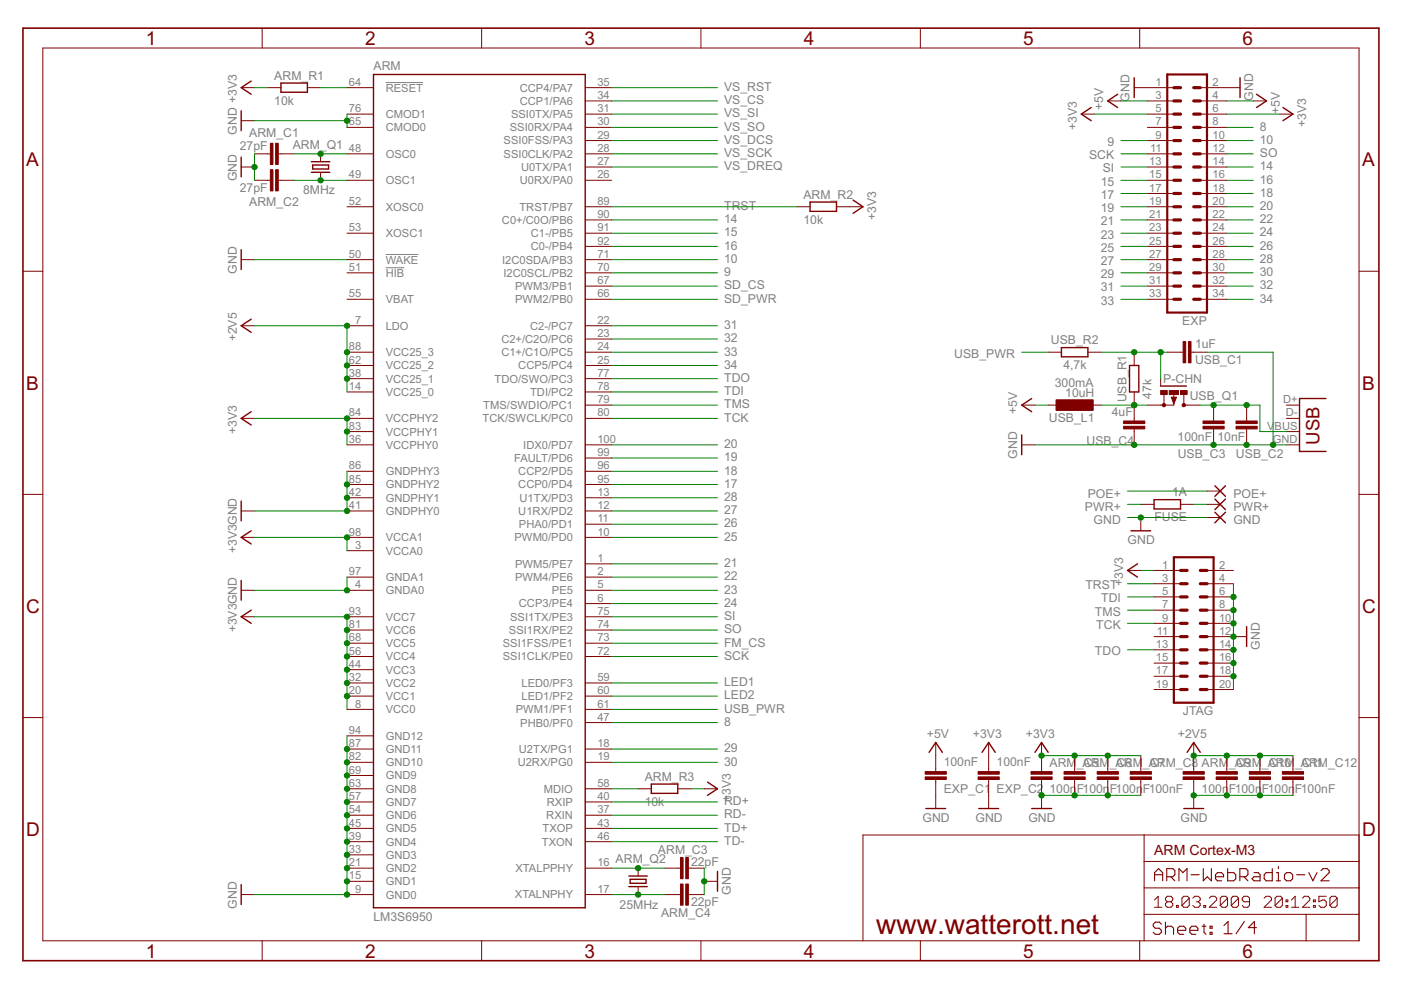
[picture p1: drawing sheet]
<svg xmlns="http://www.w3.org/2000/svg" width="297mm" height="210mm" viewBox="0 0 297 210" stroke-linecap="round" stroke-linejoin="round" font-family="sans-serif">
<defs><g id="words">
<text font-size="6.6" fill="#800000" x="185.8" y="198.1">www.watterott.net</text>
<g font-size="4.5" fill="#800000">
<text x="30.9" y="9.5">1</text>
<text x="77.4" y="9.5">2</text>
<text x="123.9" y="9.5">3</text>
<text x="170.4" y="9.5">4</text>
<text x="216.9" y="9.5">5</text>
<text x="263.5" y="9.5">6</text>
<text x="5.5" y="35.3">A</text>
<text x="288.8" y="35.3">A</text>
<text x="5.5" y="82.6">B</text>
<text x="288.8" y="82.6">B</text>
<text x="5.5" y="129.9">C</text>
<text x="288.8" y="129.9">C</text>
<text x="5.5" y="177.3">D</text>
<text x="288.8" y="177.3">D</text>
<text x="30.9" y="203">1</text>
<text x="77.4" y="203">2</text>
<text x="123.9" y="203">3</text>
<text x="170.4" y="203">4</text>
<text x="216.9" y="203">5</text>
<text x="263.5" y="203">6</text>
</g>
<text font-size="4.4" fill="#800000" x="279.7" y="94.3" transform="rotate(-90 279.7 94.3)">USB</text>
<text font-size="3.3" fill="#800000" x="244.7" y="181.3">ARM Cortex-M3</text>
<g font-size="2.9" fill="#808080">
<text x="58.2" y="16.9">ARM_R1</text>
<text x="79.2" y="14.9">ARM</text>
<text x="58.2" y="22.2">10k</text>
<text x="153.5" y="22.1">VS_CS</text>
<text x="153.5" y="19.3">VS_RST</text>
<text x="233.9" y="23.3" transform="rotate(-90 233.9 23.3)">+5V</text>
<text x="239.5" y="21.6" transform="rotate(-90 239.5 21.6)">GND</text>
<text x="265.7" y="21.4" transform="rotate(-90 265.7 21.4)">GND</text>
<text x="50.2" y="28.6" transform="rotate(-90 50.2 28.6)">GND +3V3</text>
<text x="52.8" y="29.1">ARM_C1</text>
<text x="153.5" y="27.7">VS_SO</text>
<text x="153.5" y="24.9">VS_SI</text>
<text x="228.3" y="27.5" transform="rotate(-90 228.3 27.5)">+3V3</text>
<text x="267.1" y="27.7">8</text>
<text x="271.3" y="24.2" transform="rotate(-90 271.3 24.2)">+5V</text>
<text x="276.9" y="27" transform="rotate(-90 276.9 27)">+3V3</text>
<text x="50.9" y="31.8">27pF</text>
<text x="62.1" y="31.6">ARM_Q1</text>
<text x="153.5" y="33.3">VS_SCK</text>
<text x="153.5" y="30.5">VS_DCS</text>
<text x="230.9" y="33.7">SCK</text>
<text x="234.8" y="30.9">9</text>
<text x="267.1" y="33.3">SO</text>
<text x="267.1" y="30.5">10</text>
<text x="50.2" y="38.4" transform="rotate(-90 50.2 38.4)">GND</text>
<text x="50.9" y="40.8">27pF</text>
<text x="64.3" y="41.2">8MHz</text>
<text x="153.5" y="36.1">VS_DREQ</text>
<text x="233.4" y="39.4">15</text>
<text x="233.8" y="36.6">SI</text>
<text x="267.1" y="41.7">18</text>
<text x="267.1" y="38.9">16</text>
<text x="267.1" y="36.1">14</text>
<text x="52.8" y="43.7">ARM_C2</text>
<text x="153.5" y="47.3">14</text>
<text x="153.5" y="44.5">TRST</text>
<text x="170.3" y="47.5">10k</text>
<text x="170.3" y="42.2">ARM_R2</text>
<text x="185.8" y="46.6" transform="rotate(-90 185.8 46.6)">+3V3</text>
<text x="233.4" y="42.2">17</text>
<text x="233.4" y="45">19</text>
<text x="233.4" y="47.8">21</text>
<text x="267.1" y="47.3">22</text>
<text x="267.1" y="44.5">20</text>
<text x="153.5" y="50.1">15</text>
<text x="153.5" y="52.9">16</text>
<text x="233.4" y="50.6">23</text>
<text x="233.4" y="53.4">25</text>
<text x="267.1" y="52.9">26</text>
<text x="267.1" y="50.1">24</text>
<text x="50.2" y="58" transform="rotate(-90 50.2 58)">GND</text>
<text x="153.5" y="58.6">9</text>
<text x="153.5" y="55.7">10</text>
<text x="233.4" y="56.2">27</text>
<text x="233.4" y="59">29</text>
<text x="267.1" y="58.6">30</text>
<text x="267.1" y="55.7">28</text>
<text x="153.5" y="61.4">SD_CS</text>
<text x="153.5" y="64.2">SD_PWR</text>
<text x="233.4" y="61.8">31</text>
<text x="233.4" y="64.6">33</text>
<text x="267.1" y="64.2">34</text>
<text x="267.1" y="61.4">32</text>
<text x="153.5" y="69.8">31</text>
<text x="250.7" y="68.9">EXP</text>
<text x="50.2" y="72.4" transform="rotate(-90 50.2 72.4)">+2V5</text>
<text x="153.5" y="75.4">33</text>
<text x="153.5" y="72.6">32</text>
<text x="202.3" y="75.8">USB_PWR</text>
<text x="222.8" y="73">USB_R2</text>
<text x="253.4" y="73.9">1uF</text>
<text x="253.4" y="77.2">USB_C1</text>
<text x="153.5" y="83.8">TDI</text>
<text x="153.5" y="81">TDO</text>
<text x="153.5" y="78.2">34</text>
<text x="223.6" y="82">300mA</text>
<text x="225.5" y="78.2">4,7k</text>
<text x="246.6" y="81.1">P-CHN</text>
<text x="153.5" y="89.4">TCK</text>
<text x="153.5" y="86.6">TMS</text>
<text x="215.7" y="87.8" transform="rotate(-90 215.7 87.8)">+5V</text>
<text x="222.4" y="89.4">USB_L1</text>
<text x="225.9" y="84.1">10uH</text>
<text x="235.7" y="88.3">4uF</text>
<text x="238.8" y="85.3" transform="rotate(-90 238.8 85.3)">USB_R1</text>
<text x="244.1" y="84.5" transform="rotate(-90 244.1 84.5)">47k</text>
<text x="252.2" y="84.8">USB_Q1</text>
<text x="50.2" y="92" transform="rotate(-90 50.2 92)">+3V3</text>
<text x="153.5" y="95">20</text>
<text x="230.4" y="94.3">USB_C4</text>
<text x="249.7" y="93.5">100nF</text>
<text x="258.1" y="93.5">10nF</text>
<text x="153.5" y="97.8">19</text>
<text x="153.5" y="100.6">18</text>
<text x="215.7" y="97.3" transform="rotate(-90 215.7 97.3)">GND</text>
<text x="249.7" y="97.1">USB_C3</text>
<text x="262" y="97.1">USB_C2</text>
<text x="153.5" y="103.4">17</text>
<text x="153.5" y="106.2">28</text>
<text x="230.6" y="105.5">POE+</text>
<text x="248.5" y="105.1">1A</text>
<text x="261.5" y="105.5">POE+</text>
<text x="153.5" y="109">27</text>
<text x="153.5" y="111.8">26</text>
<text x="230" y="108.3">PWR+</text>
<text x="231.9" y="111.1">GND</text>
<text x="244.7" y="110.4">FUSE</text>
<text x="261.5" y="108.3">PWR+</text>
<text x="261.5" y="111.1">GND</text>
<text x="50.2" y="117.3" transform="rotate(-90 50.2 117.3)">+3V3GND</text>
<text x="153.5" y="114.6">25</text>
<text x="239.1" y="115.3">GND</text>
<text x="153.5" y="120.3">21</text>
<text x="153.5" y="125.9">23</text>
<text x="153.5" y="123.1">22</text>
<text x="230.1" y="124.9">TRST</text>
<text x="238.1" y="124.3" transform="rotate(-90 238.1 124.3)">+3V3</text>
<text x="153.5" y="131.5">SI</text>
<text x="153.5" y="128.7">24</text>
<text x="232.2" y="130.5">TMS</text>
<text x="233.5" y="127.7">TDI</text>
<text x="50.2" y="134.1" transform="rotate(-90 50.2 134.1)">+3V3GND</text>
<text x="153.5" y="137.1">FM_CS</text>
<text x="153.5" y="134.3">SO</text>
<text x="232.4" y="133.3">TCK</text>
<text x="267.1" y="137.8" transform="rotate(-90 267.1 137.8)">GND</text>
<text x="153.5" y="139.9">SCK</text>
<text x="232.1" y="138.9">TDO</text>
<text x="153.5" y="145.5">LED1</text>
<text x="153.5" y="148.3">LED2</text>
<text x="153.5" y="151.1">USB_PWR</text>
<text x="153.5" y="153.9">8</text>
<text x="250.8" y="151.7">JTAG</text>
<text x="153.5" y="159.5">29</text>
<text x="196.5" y="156.4">+5V</text>
<text x="206.3" y="156.4">+3V3</text>
<text x="217.5" y="156.4">+3V3</text>
<text x="249.8" y="156.4">+2V5</text>
<text x="136.7" y="165.6">ARM_R3</text>
<text x="153.5" y="162.3">30</text>
<text x="200.1" y="162.5">100nF</text>
<text x="211.3" y="162.5">100nF</text>
<text x="222.5" y="162.6">ARM</text>
<text x="228.3" y="162.6">_ARM</text>
<text x="229.7" y="162.6">C5</text>
<text x="235.3" y="162.6">_ARM</text>
<text x="236.7" y="162.6">C6</text>
<text x="242.3" y="162.6">_ARM_C8 ARM</text>
<text x="243.8" y="162.6">C7</text>
<text x="260.6" y="162.6">_ARM</text>
<text x="262" y="162.6">C9</text>
<text x="267.6" y="162.6">_ARM</text>
<text x="269" y="162.6">C10</text>
<text x="274.6" y="162.6">_ARM_C12</text>
<text x="276" y="162.6">C11</text>
<text x="136.7" y="170.9">10k</text>
<text x="153.5" y="170.7">RD+</text>
<text x="153.5" y="173.5">RD-</text>
<text x="154.9" y="170" transform="rotate(-90 154.9 170)">+3V3</text>
<text x="200.1" y="168.1">EXP_C1</text>
<text x="211.3" y="168.1">EXP_C2</text>
<text x="222.5" y="168.2">100n</text>
<text x="228.3" y="168.2">F100n</text>
<text x="235.3" y="168.2">F100n</text>
<text x="242.3" y="168.2">F100nF</text>
<text x="254.8" y="168.2">100n</text>
<text x="260.5" y="168.2">F100n</text>
<text x="267.5" y="168.2">F100n</text>
<text x="274.6" y="168.2">F100nF</text>
<text x="153.5" y="176.3">TD+</text>
<text x="153.5" y="179.1">TD-</text>
<text x="195.6" y="174.2">GND</text>
<text x="206.8" y="174.2">GND</text>
<text x="218" y="174.2">GND</text>
<text x="250.3" y="174.2">GND</text>
<text x="130.5" y="182.9">ARM_Q2</text>
<text x="139.5" y="181.1">ARM_C3</text>
<text x="146.5" y="183.6">22pF</text>
<text x="154.9" y="189.7" transform="rotate(-90 154.9 189.7)">GND</text>
<text x="50.2" y="192.7" transform="rotate(-90 50.2 192.7)">GND</text>
<text x="79.2" y="195.3">LM3S6950</text>
<text x="131.4" y="192.7">25MHz</text>
<text x="140.2" y="194.5">ARM_C4</text>
<text x="146.5" y="192">22pF</text>
</g>
<g font-size="2.6" fill="#808080">
<text x="74" y="18.2">64</text>
<text x="74" y="23.8">76</text>
<text x="81.8" y="19.4">RESET</text>
<text x="110.2" y="19.4">CCP4/PA7</text>
<text x="110.2" y="22.2">CCP1/PA6</text>
<text x="126.7" y="23.8">31</text>
<text x="126.7" y="18.2">35</text>
<text x="126.7" y="21">34</text>
<text x="245" y="18.2">1</text>
<text x="245" y="21">3</text>
<text x="245" y="23.8">5</text>
<text x="257.1" y="18.2">2</text>
<text x="257.1" y="21">4</text>
<text x="257.1" y="23.8">6</text>
<text x="74" y="26.6">65</text>
<text x="81.8" y="27.8">CMOD0</text>
<text x="81.8" y="25">CMOD1</text>
<text x="108.1" y="27.8">SSI0RX/PA4</text>
<text x="108.3" y="25">SSI0TX/PA5</text>
<text x="126.7" y="26.6">30</text>
<text x="126.7" y="29.4">29</text>
<text x="245" y="26.6">7</text>
<text x="245" y="29.4">9</text>
<text x="257.1" y="26.6">8</text>
<text x="257.1" y="29.4">10</text>
<text x="74" y="32.2">48</text>
<text x="81.8" y="33.5">OSC0</text>
<text x="106.8" y="30.6">SSI0FSS/PA3</text>
<text x="106.8" y="33.4">SSI0CLK/PA2</text>
<text x="126.7" y="32.2">28</text>
<text x="126.7" y="35">27</text>
<text x="243.7" y="35">13</text>
<text x="243.9" y="32.2">11</text>
<text x="257.1" y="32.2">12</text>
<text x="257.1" y="35">14</text>
<text x="74" y="37.8">49</text>
<text x="81.8" y="39.1">OSC1</text>
<text x="110.2" y="39">U0RX/PA0</text>
<text x="110.5" y="36.2">U0TX/PA1</text>
<text x="126.7" y="37.8">26</text>
<text x="243.7" y="37.8">15</text>
<text x="243.7" y="40.6">17</text>
<text x="257.1" y="37.8">16</text>
<text x="257.1" y="40.6">18</text>
<text x="74" y="43.4">52</text>
<text x="81.8" y="44.7">XOSC0</text>
<text x="106.4" y="47.5">C0+/C0O/PB6</text>
<text x="110.1" y="44.7">TRST/PB7</text>
<text x="126.7" y="46.2">90</text>
<text x="126.7" y="43.4">89</text>
<text x="243.7" y="43.4">19</text>
<text x="243.7" y="46.2">21</text>
<text x="257.1" y="43.4">20</text>
<text x="257.1" y="46.2">22</text>
<text x="74" y="49">53</text>
<text x="81.8" y="50.3">XOSC1</text>
<text x="112.5" y="53.1">C0-/PB4</text>
<text x="112.5" y="50.3">C1-/PB5</text>
<text x="126.7" y="51.8">92</text>
<text x="126.7" y="49">91</text>
<text x="243.7" y="49">23</text>
<text x="243.7" y="51.8">25</text>
<text x="257.1" y="49">24</text>
<text x="257.1" y="51.8">26</text>
<text x="74" y="54.7">50</text>
<text x="74" y="57.5">51</text>
<text x="81.8" y="55.9">WAKE</text>
<text x="81.8" y="58.7">HIB</text>
<text x="106.5" y="55.9">I2C0SDA/PB3</text>
<text x="106.7" y="58.7">I2C0SCL/PB2</text>
<text x="126.7" y="57.5">70</text>
<text x="126.7" y="54.7">71</text>
<text x="243.7" y="54.7">27</text>
<text x="243.7" y="57.5">29</text>
<text x="257.1" y="54.7">28</text>
<text x="257.1" y="57.5">30</text>
<text x="74" y="63.1">55</text>
<text x="81.8" y="64.3">VBAT</text>
<text x="109.2" y="64.3">PWM2/PB0</text>
<text x="109.2" y="61.5">PWM3/PB1</text>
<text x="126.7" y="63.1">66</text>
<text x="126.7" y="60.3">67</text>
<text x="243.7" y="60.3">31</text>
<text x="243.7" y="63.1">33</text>
<text x="257.1" y="60.3">32</text>
<text x="257.1" y="63.1">34</text>
<text x="75.3" y="68.7">7</text>
<text x="81.8" y="69.9">LDO</text>
<text x="112.4" y="69.9">C2-/PC7</text>
<text x="126.7" y="71.5">23</text>
<text x="126.7" y="68.7">22</text>
<text x="74" y="77.1">62</text>
<text x="74" y="74.3">88</text>
<text x="81.8" y="75.5">VCC25_3</text>
<text x="106.3" y="75.5">C1+/C1O/PC5</text>
<text x="106.3" y="72.7">C2+/C2O/PC6</text>
<text x="126.7" y="77.1">25</text>
<text x="126.7" y="74.3">24</text>
<text x="74" y="82.7">14</text>
<text x="74" y="79.9">38</text>
<text x="81.8" y="83.9">VCC25_0</text>
<text x="81.8" y="81.1">VCC25_1</text>
<text x="81.8" y="78.3">VCC25_2</text>
<text x="104.8" y="81.1">TDO/SWO/PC3</text>
<text x="109.9" y="78.3">CCP5/PC4</text>
<text x="112.4" y="83.9">TDI/PC2</text>
<text x="126.7" y="82.7">78</text>
<text x="126.7" y="79.9">77</text>
<text x="74" y="88.3">84</text>
<text x="81.8" y="89.5">VCCPHY2</text>
<text x="102.3" y="89.5">TCK/SWCLK/PC0</text>
<text x="102.5" y="86.7">TMS/SWDIO/PC1</text>
<text x="126.7" y="88.3">80</text>
<text x="126.7" y="85.5">79</text>
<text x="272" y="85.5">D+</text>
<text x="272.6" y="88.3">D-</text>
<text x="74" y="93.9">36</text>
<text x="74" y="91.1">83</text>
<text x="81.8" y="95.2">VCCPHY0</text>
<text x="81.8" y="92.3">VCCPHY1</text>
<text x="110.9" y="95.1">IDX0/PD7</text>
<text x="126.7" y="93.9">100</text>
<text x="268.7" y="91.1">V</text>
<text x="269.9" y="93.9">GND</text>
<text x="270.2" y="91.1">BUS</text>
<text x="74" y="99.5">86</text>
<text x="81.8" y="100.8">GNDPHY3</text>
<text x="109" y="97.9">FAULT/PD6</text>
<text x="109.9" y="100.7">CCP2/PD5</text>
<text x="126.7" y="99.5">96</text>
<text x="126.7" y="96.7">99</text>
<text x="74" y="105.1">42</text>
<text x="74" y="107.9">41</text>
<text x="74" y="102.3">85</text>
<text x="81.8" y="106.4">GNDPHY1</text>
<text x="81.8" y="103.6">GNDPHY2</text>
<text x="109.9" y="103.6">CCP0/PD4</text>
<text x="110.1" y="106.4">U1TX/PD3</text>
<text x="126.7" y="107.9">12</text>
<text x="126.7" y="105.1">13</text>
<text x="126.7" y="102.3">95</text>
<text x="74" y="113.5">98</text>
<text x="81.8" y="109.2">GNDPHY0</text>
<text x="109.9" y="109.2">U1RX/PD2</text>
<text x="110" y="112">PHA0/PD1</text>
<text x="126.7" y="113.5">10</text>
<text x="126.7" y="110.7">11</text>
<text x="75.3" y="116.4">3</text>
<text x="81.8" y="117.6">VCCA0</text>
<text x="81.8" y="114.8">VCCA1</text>
<text x="109.1" y="114.8">PWM0/PD0</text>
<text x="126.7" y="119.2">1</text>
<text x="74" y="122">97</text>
<text x="75.3" y="124.8">4</text>
<text x="81.8" y="123.2">GNDA1</text>
<text x="109.2" y="123.2">PWM4/PE6</text>
<text x="109.2" y="120.4">PWM5/PE7</text>
<text x="117" y="126">PE5</text>
<text x="126.7" y="124.8">5</text>
<text x="126.7" y="122">2</text>
<text x="246.4" y="120.6">1</text>
<text x="246.4" y="123.4">3</text>
<text x="258.5" y="120.6">2</text>
<text x="258.5" y="123.4">4</text>
<text x="74" y="130.4">93</text>
<text x="81.8" y="126">GNDA0</text>
<text x="81.8" y="131.6">VCC7</text>
<text x="108.2" y="131.6">SSI1TX/PE3</text>
<text x="110" y="128.8">CCP3/PE4</text>
<text x="126.7" y="130.4">75</text>
<text x="126.7" y="127.6">6</text>
<text x="246.4" y="126.2">5</text>
<text x="246.4" y="129">7</text>
<text x="246.4" y="131.8">9</text>
<text x="258.5" y="126.2">6</text>
<text x="258.5" y="129">8</text>
<text x="258.5" y="131.8">10</text>
<text x="74" y="136">68</text>
<text x="74" y="133.2">81</text>
<text x="81.8" y="137.2">VCC5</text>
<text x="81.8" y="134.4">VCC6</text>
<text x="106.6" y="137.2">SSI1FSS/PE1</text>
<text x="107.9" y="134.4">SSI1RX/PE2</text>
<text x="126.7" y="136">73</text>
<text x="126.7" y="133.2">74</text>
<text x="245.1" y="137.4">13</text>
<text x="245.3" y="134.6">11</text>
<text x="258.5" y="134.6">12</text>
<text x="258.5" y="137.4">14</text>
<text x="74" y="141.6">44</text>
<text x="74" y="138.8">56</text>
<text x="81.8" y="142.8">VCC3</text>
<text x="81.8" y="140">VCC4</text>
<text x="106.6" y="140">SSI1CLK/PE0</text>
<text x="126.7" y="138.8">72</text>
<text x="245.1" y="140.2">15</text>
<text x="245.1" y="143">17</text>
<text x="258.5" y="140.2">16</text>
<text x="258.5" y="143">18</text>
<text x="74" y="147.2">20</text>
<text x="74" y="144.4">32</text>
<text x="81.8" y="148.4">VCC1</text>
<text x="81.8" y="145.6">VCC2</text>
<text x="110.6" y="148.4">LED1/PF2</text>
<text x="110.6" y="145.6">LED0/PF3</text>
<text x="126.7" y="147.2">60</text>
<text x="126.7" y="144.4">59</text>
<text x="245.1" y="145.8">19</text>
<text x="258.5" y="145.8">20</text>
<text x="74" y="155.6">94</text>
<text x="75.3" y="150">8</text>
<text x="81.8" y="151.2">VCC0</text>
<text x="109.3" y="151.2">PWM1/PF1</text>
<text x="110.3" y="154">PHB0/PF0</text>
<text x="126.7" y="152.8">47</text>
<text x="126.7" y="150">61</text>
<text x="74" y="161.2">82</text>
<text x="74" y="158.4">87</text>
<text x="81.8" y="159.7">GND11</text>
<text x="81.8" y="156.9">GND12</text>
<text x="110" y="159.6">U2TX/PG1</text>
<text x="126.7" y="161.2">19</text>
<text x="126.7" y="158.4">18</text>
<text x="74" y="166.8">63</text>
<text x="74" y="164">69</text>
<text x="81.8" y="165.3">GND9</text>
<text x="81.8" y="162.5">GND10</text>
<text x="109.8" y="162.4">U2RX/PG0</text>
<text x="126.7" y="166.8">58</text>
<text x="74" y="172.4">54</text>
<text x="74" y="169.6">57</text>
<text x="81.8" y="173.7">GND6</text>
<text x="81.8" y="170.9">GND7</text>
<text x="81.8" y="168.1">GND8</text>
<text x="115.3" y="168.1">MDIO</text>
<text x="115.8" y="173.7">RXIN</text>
<text x="115.9" y="170.9">RXIP</text>
<text x="126.7" y="172.4">37</text>
<text x="126.7" y="169.6">40</text>
<text x="74" y="178.1">39</text>
<text x="74" y="175.2">45</text>
<text x="81.8" y="179.3">GND4</text>
<text x="81.8" y="176.5">GND5</text>
<text x="114.9" y="179.3">TXON</text>
<text x="115" y="176.5">TXOP</text>
<text x="126.7" y="175.2">43</text>
<text x="126.7" y="178.1">46</text>
<text x="74" y="183.7">21</text>
<text x="74" y="180.9">33</text>
<text x="81.8" y="184.9">GND2</text>
<text x="81.8" y="182.1">GND3</text>
<text x="109.3" y="184.9">XTALPPHY</text>
<text x="126.7" y="183.7">16</text>
<text x="74" y="186.5">15</text>
<text x="75.3" y="189.3">9</text>
<text x="81.8" y="190.5">GND0</text>
<text x="81.8" y="187.7">GND1</text>
<text x="109.2" y="190.5">XTALNPHY</text>
<text x="126.7" y="189.3">17</text>
</g>
</g></defs>
<g fill="#808080" stroke="#808080" stroke-width=".21">
<path d="M81.8 54h6.9z"/>
<path d="M81.8 17.5h7.9z"/>
<path d="M81.8 56.8h3.9z"/>
</g>
<g fill="#800000" stroke="#800000" stroke-width=".21">
<path d="M68 32.6v1.7z"/>
<path d="M68 36.5v1.7z"/>
<path d="M59.6 32.6h2.8z"/>
<path d="M54 32.6h2.7z"/>
<path d="M59 32.6h.6z"/>
<path d="M56.7 32.6h.6z"/>
<path d="M59.6 38.2h2.8z"/>
<path d="M54 38.2h2.7z"/>
<path d="M59 38.2h.6z"/>
<path d="M56.7 38.2h.6z"/>
<path d="M51.1 35.4h2.9z"/>
<path d="M288.1 193.9v5.6z"/>
<path d="M288.1 188.3v5.6z"/>
<path d="M288.1 182.6v5.7z"/>
<path d="M288.1 177v5.6z"/>
<path d="M183 177v22.5z"/>
<path d="M183 177h59.6z"/>
<path d="M242.6 177h45.5z"/>
<path d="M276.9 193.9v5.6z"/>
<path d="M276.9 193.9h11.2z"/>
<path d="M242.6 193.9h34.3z"/>
<path d="M242.6 193.9v5.6z"/>
<path d="M242.6 188.3v5.6z"/>
<path d="M242.6 188.3h45.5z"/>
<path d="M242.6 182.6v5.7z"/>
<path d="M242.6 182.6h45.5z"/>
<path d="M242.6 177v5.6z"/>
<path d="M244.8 190.8l.8-.8z"/>
<path d="M245.6 190v2.4z"/>
<path d="M244.8 192.4h1.5z"/>
<path d="M247.5 190l-.4 .4z"/>
<path d="M247.5 190h.8z"/>
<path d="M248.3 190l.3 .4z"/>
<path d="M248.6 190.4v.4z"/>
<path d="M248.6 190.8l-.3 .4z"/>
<path d="M248.3 191.2l.3 .4z"/>
<path d="M248.6 191.6v.4z"/>
<path d="M248.6 192l-.3 .4z"/>
<path d="M247.5 192.4h.8z"/>
<path d="M247.1 192l.4 .4z"/>
<path d="M247.1 191.6v.4z"/>
<path d="M247.5 191.2l-.4 .4z"/>
<path d="M247.1 190.8l.4 .4z"/>
<path d="M247.1 190.4v.4z"/>
<path d="M247.5 191.2h.8z"/>
<path d="M249.4 192v.4z"/>
<path d="M249.4 192h.4z"/>
<path d="M249.8 192v.4z"/>
<path d="M249.4 192.4h.4z"/>
<path d="M250.6 190.4v1.6z"/>
<path d="M251 190l-.4 .4z"/>
<path d="M251 190h.8z"/>
<path d="M251.8 190l.3 .4z"/>
<path d="M252.1 190.4v1.6z"/>
<path d="M252.1 192l-.3 .4z"/>
<path d="M251 192.4h.8z"/>
<path d="M250.6 192l.4 .4z"/>
<path d="M250.6 192l1.5-1.6z"/>
<path d="M252.9 190.4l.4-.4z"/>
<path d="M253.3 190h.8z"/>
<path d="M254.1 190l.4 .4z"/>
<path d="M254.5 190.4v.4z"/>
<path d="M254.1 191.2l.4-.4z"/>
<path d="M253.7 191.2h.4z"/>
<path d="M254.1 191.2l.4 .4z"/>
<path d="M254.5 191.6v.4z"/>
<path d="M254.5 192l-.4 .4z"/>
<path d="M253.3 192.4h.8z"/>
<path d="M252.9 192l.4 .4z"/>
<path d="M255.2 192v.4z"/>
<path d="M255.2 192h.4z"/>
<path d="M255.6 192v.4z"/>
<path d="M255.2 192.4h.4z"/>
<path d="M256.4 192.4h1.6z"/>
<path d="M256.4 192.4l1.6-1.6z"/>
<path d="M258 190.4v.4z"/>
<path d="M257.6 190l.4 .4z"/>
<path d="M256.8 190h.8z"/>
<path d="M256.4 190.4l.4-.4z"/>
<path d="M258.7 190.4v1.6z"/>
<path d="M259.1 190l-.4 .4z"/>
<path d="M259.1 190h.8z"/>
<path d="M259.9 190l.4 .4z"/>
<path d="M260.3 190.4v1.6z"/>
<path d="M260.3 192l-.4 .4z"/>
<path d="M259.1 192.4h.8z"/>
<path d="M258.7 192l.4 .4z"/>
<path d="M258.7 192l1.6-1.6z"/>
<path d="M261 190.4v1.6z"/>
<path d="M261.4 190l-.4 .4z"/>
<path d="M261.4 190h.8z"/>
<path d="M262.2 190l.4 .4z"/>
<path d="M262.6 190.4v1.6z"/>
<path d="M262.6 192l-.4 .4z"/>
<path d="M261.4 192.4h.8z"/>
<path d="M261 192l.4 .4z"/>
<path d="M261 192l1.6-1.6z"/>
<path d="M263.4 192l.4 .4z"/>
<path d="M263.8 192.4h.7z"/>
<path d="M264.5 192.4l.4-.4z"/>
<path d="M264.9 190.4v1.6z"/>
<path d="M264.5 190l.4 .4z"/>
<path d="M263.8 190h.7z"/>
<path d="M263.8 190l-.4 .4z"/>
<path d="M263.4 190.4v.4z"/>
<path d="M263.4 190.8l.4 .4z"/>
<path d="M263.8 191.2h1.1z"/>
<path d="M268 192.4h1.6z"/>
<path d="M268 192.4l1.6-1.6z"/>
<path d="M269.6 190.4v.4z"/>
<path d="M269.2 190l.4 .4z"/>
<path d="M268.4 190h.8z"/>
<path d="M268.4 190l-.4 .4z"/>
<path d="M270.3 190.4v1.6z"/>
<path d="M270.7 190l-.4 .4z"/>
<path d="M270.7 190h.8z"/>
<path d="M271.5 190l.4 .4z"/>
<path d="M271.9 190.4v1.6z"/>
<path d="M271.9 192l-.4 .4z"/>
<path d="M270.7 192.4h.8z"/>
<path d="M270.3 192l.4 .4z"/>
<path d="M270.3 192l1.6-1.6z"/>
<path d="M272.7 190.8h.3z"/>
<path d="M273 190.8v.4z"/>
<path d="M272.7 191.2h.3z"/>
<path d="M272.7 190.8v.4z"/>
<path d="M272.7 192h.3z"/>
<path d="M273 192v.4z"/>
<path d="M272.7 192.4h.3z"/>
<path d="M272.7 192v.4z"/>
<path d="M274.6 190l-.8 .8z"/>
<path d="M274.6 190v2.4z"/>
<path d="M273.8 192.4h1.6z"/>
<path d="M276.2 192.4h1.5z"/>
<path d="M276.2 192.4l1.5-1.6z"/>
<path d="M277.7 190.4v.4z"/>
<path d="M277.3 190l.4 .4z"/>
<path d="M276.5 190h.8z"/>
<path d="M276.5 190l-.3 .4z"/>
<path d="M278.5 190.8h.4z"/>
<path d="M278.9 190.8v.4z"/>
<path d="M278.5 191.2h.4z"/>
<path d="M278.5 190.8v.4z"/>
<path d="M278.5 192h.4z"/>
<path d="M278.9 192v.4z"/>
<path d="M278.5 192.4h.4z"/>
<path d="M278.5 192v.4z"/>
<path d="M279.6 190h1.6z"/>
<path d="M279.6 190v1.2z"/>
<path d="M279.6 191.2l.8-.4z"/>
<path d="M280.4 190.8h.4z"/>
<path d="M280.8 190.8l.4 .4z"/>
<path d="M281.2 191.2v.8z"/>
<path d="M280.8 192.4l.4-.4z"/>
<path d="M280 192.4h.8z"/>
<path d="M279.6 192l.4 .4z"/>
<path d="M282 190.4v1.6z"/>
<path d="M282.3 190l-.3 .4z"/>
<path d="M282.3 190h.8z"/>
<path d="M283.1 190l.4 .4z"/>
<path d="M283.5 190.4v1.6z"/>
<path d="M283.5 192l-.4 .4z"/>
<path d="M282.3 192.4h.8z"/>
<path d="M282 192l.3 .4z"/>
<path d="M282 192l1.5-1.6z"/>
<path d="M9.1 10.2v189.3z"/>
<path d="M4.9 57.5h4.2z"/>
<path d="M4.9 104.8h4.2z"/>
<path d="M4.9 152.1h4.2z"/>
<path d="M9.1 199.5h279z"/>
<path d="M55.6 199.5v4.2z"/>
<path d="M102.1 199.5v4.2z"/>
<path d="M148.6 199.5v4.2z"/>
<path d="M195.1 199.5v4.2z"/>
<path d="M241.6 199.5v4.2z"/>
<path d="M288.1 10.2v189.3z"/>
<path d="M288.1 57.5h4.3z"/>
<path d="M288.1 104.8h4.3z"/>
<path d="M288.1 152.1h4.3z"/>
<path d="M9.1 10.2h279z"/>
<path d="M55.6 6v4.2z"/>
<path d="M102.1 6v4.2z"/>
<path d="M148.6 6v4.2z"/>
<path d="M195.1 6v4.2z"/>
<path d="M241.6 6v4.2z"/>
<path d="M220.8 160.2v2.8z"/>
<path d="M220.8 165.8v2.8z"/>
<path d="M220.8 163v.6z"/>
<path d="M220.8 165.3v.5z"/>
<path d="M220.8 168.6v2.8z"/>
<path d="M220.8 157.4v2.8z"/>
<path d="M216.6 85.9h2.8z"/>
<path d="M264.3 85.9v2.8z"/>
<path d="M264.3 91.5v2.8z"/>
<path d="M264.3 88.7v.6z"/>
<path d="M264.3 91v.5z"/>
<path d="M272.7 85.9h2.8z"/>
<path d="M272.7 88.7h2.8z"/>
<path d="M272.7 91.5h2.8z"/>
<path d="M272.7 94.3h2.8z"/>
<path d="M241.9 106.9h2.8z"/>
<path d="M250.3 106.9h2.8z"/>
<path d="M124.1 24.2h5.6z"/>
<path d="M124.1 27h5.6z"/>
<path d="M124.1 29.8h5.6z"/>
<path d="M124.1 32.6h5.6z"/>
<path d="M124.1 35.4h5.6z"/>
<path d="M124.1 38.2h5.6z"/>
<path d="M124.1 63.5h5.6z"/>
<path d="M124.1 88.7h5.6z"/>
<path d="M73.6 38.2h5.6z"/>
<path d="M73.6 32.6h5.6z"/>
<path d="M124.1 113.9h5.6z"/>
<path d="M73.6 150.4h5.6z"/>
<path d="M73.6 189.7h5.6z"/>
<path d="M124.1 60.7h5.6z"/>
<path d="M124.1 57.8h5.6z"/>
<path d="M124.1 55.1h5.6z"/>
<path d="M124.1 52.2h5.6z"/>
<path d="M124.1 49.4h5.6z"/>
<path d="M124.1 46.6h5.6z"/>
<path d="M124.1 43.8h5.6z"/>
<path d="M124.1 85.9h5.6z"/>
<path d="M124.1 83.1h5.6z"/>
<path d="M124.1 80.3h5.6z"/>
<path d="M124.1 77.5h5.6z"/>
<path d="M124.1 74.7h5.6z"/>
<path d="M124.1 71.9h5.6z"/>
<path d="M124.1 69.1h5.6z"/>
<path d="M124.1 111.1h5.6z"/>
<path d="M124.1 108.3h5.6z"/>
<path d="M124.1 105.5h5.6z"/>
<path d="M124.1 102.7h5.6z"/>
<path d="M124.1 99.9h5.6z"/>
<path d="M124.1 97.1h5.6z"/>
<path d="M124.1 94.3h5.6z"/>
<path d="M124.1 139.2h5.6z"/>
<path d="M124.1 136.4h5.6z"/>
<path d="M124.1 133.6h5.6z"/>
<path d="M124.1 130.8h5.6z"/>
<path d="M124.1 128h5.6z"/>
<path d="M124.1 125.2h5.6z"/>
<path d="M73.6 147.6h5.6z"/>
<path d="M73.6 144.8h5.6z"/>
<path d="M73.6 142h5.6z"/>
<path d="M73.6 186.9h5.6z"/>
<path d="M73.6 184.1h5.6z"/>
<path d="M73.6 181.3h5.6z"/>
<path d="M73.6 69.1h5.6z"/>
<path d="M124.1 122.4h5.6z"/>
<path d="M124.1 119.5h5.6z"/>
<path d="M124.1 153.2h5.6z"/>
<path d="M124.1 150.4h5.6z"/>
<path d="M124.1 147.6h5.6z"/>
<path d="M124.1 144.8h5.6z"/>
<path d="M124.1 161.6h5.6z"/>
<path d="M124.1 158.8h5.6z"/>
<path d="M124.1 184.1h5.6z"/>
<path d="M124.1 189.7h5.6z"/>
<path d="M124.1 18.6h5.6z"/>
<path d="M124.1 21.4h5.6z"/>
<path d="M124.1 172.8h5.6z"/>
<path d="M124.1 170h5.6z"/>
<path d="M73.6 105.5h5.6z"/>
<path d="M73.6 108.3h5.6z"/>
<path d="M73.6 94.3h5.6z"/>
<path d="M124.1 175.6h5.6z"/>
<path d="M124.1 178.5h5.6z"/>
<path d="M73.6 55.1h5.6z"/>
<path d="M73.6 18.6h5.6z"/>
<path d="M73.6 57.8h5.6z"/>
<path d="M73.6 43.8h5.6z"/>
<path d="M73.6 49.4h5.6z"/>
<path d="M73.6 63.5h5.6z"/>
<path d="M124.1 167.2h5.6z"/>
<path d="M73.6 91.5h5.6z"/>
<path d="M73.6 88.7h5.6z"/>
<path d="M73.6 102.7h5.6z"/>
<path d="M73.6 99.9h5.6z"/>
<path d="M73.6 83.1h5.6z"/>
<path d="M73.6 80.3h5.6z"/>
<path d="M73.6 116.8h5.6z"/>
<path d="M73.6 125.2h5.6z"/>
<path d="M73.6 113.9h5.6z"/>
<path d="M73.6 122.4h5.6z"/>
<path d="M73.6 139.2h5.6z"/>
<path d="M73.6 136.4h5.6z"/>
<path d="M73.6 133.6h5.6z"/>
<path d="M73.6 130.8h5.6z"/>
<path d="M73.6 77.5h5.6z"/>
<path d="M73.6 74.7h5.6z"/>
<path d="M73.6 178.5h5.6z"/>
<path d="M73.6 175.6h5.6z"/>
<path d="M73.6 172.8h5.6z"/>
<path d="M73.6 170h5.6z"/>
<path d="M73.6 167.2h5.6z"/>
<path d="M73.6 164.4h5.6z"/>
<path d="M73.6 161.6h5.6z"/>
<path d="M73.6 158.8h5.6z"/>
<path d="M73.6 156h5.6z"/>
<path d="M73.6 27h5.6z"/>
<path d="M73.6 24.2h5.6z"/>
<path d="M135.3 188v1.7z"/>
<path d="M135.3 184.1v1.6z"/>
<path d="M140.9 189.7h2.8z"/>
<path d="M146.5 189.7h2.8z"/>
<path d="M143.7 189.7h.6z"/>
<path d="M145.9 189.7h.6z"/>
<path d="M140.9 184.1h2.8z"/>
<path d="M146.5 184.1h2.8z"/>
<path d="M143.7 184.1h.6z"/>
<path d="M145.9 184.1h.6z"/>
<path d="M149.3 186.9h2.8z"/>
<path d="M143.7 167.2h2.8z"/>
<path d="M135.3 167.2h2.8z"/>
<path d="M149.3 167.2h2.8z"/>
<path d="M65.2 18.6h2.8z"/>
<path d="M56.7 18.6h2.9z"/>
<path d="M51.1 18.6h2.9z"/>
<path d="M51.1 25.6h2.9z"/>
<path d="M51.1 55.1h2.9z"/>
<path d="M51.1 88.7h2.9z"/>
<path d="M51.1 108.3h2.9z"/>
<path d="M51.1 125.2h2.9z"/>
<path d="M51.1 189.7h2.9z"/>
<path d="M51.1 113.9h2.9z"/>
<path d="M51.1 130.8h2.9z"/>
<path d="M51.1 69.1h2.9z"/>
<path d="M244.7 120.9h5.6z"/>
<path d="M244.7 123.8h5.6z"/>
<path d="M244.7 126.6h5.6z"/>
<path d="M255.9 120.9h5.6z"/>
<path d="M255.9 123.8h5.6z"/>
<path d="M255.9 126.6h5.6z"/>
<path d="M244.7 129.4h5.6z"/>
<path d="M244.7 132.2h5.6z"/>
<path d="M255.9 129.4h5.6z"/>
<path d="M255.9 132.2h5.6z"/>
<path d="M244.7 135h5.6z"/>
<path d="M244.7 137.8h5.6z"/>
<path d="M244.7 140.6h5.6z"/>
<path d="M255.9 135h5.6z"/>
<path d="M255.9 137.8h5.6z"/>
<path d="M255.9 140.6h5.6z"/>
<path d="M244.7 143.4h5.6z"/>
<path d="M244.7 146.2h5.6z"/>
<path d="M255.9 143.4h5.6z"/>
<path d="M255.9 146.2h5.6z"/>
<path d="M177.4 43.8h2.8z"/>
<path d="M169 43.8h2.7z"/>
<path d="M180.2 43.8h2.8z"/>
<path d="M239.1 120.9h2.8z"/>
<path d="M261.5 135h2.8z"/>
<path d="M243.3 18.6h5.6z"/>
<path d="M243.3 21.4h5.6z"/>
<path d="M243.3 24.2h5.6z"/>
<path d="M254.5 18.6h5.6z"/>
<path d="M254.5 21.4h5.6z"/>
<path d="M254.5 24.2h5.6z"/>
<path d="M243.3 27h5.6z"/>
<path d="M243.3 29.8h5.6z"/>
<path d="M254.5 27h5.6z"/>
<path d="M254.5 29.8h5.6z"/>
<path d="M243.3 32.6h5.6z"/>
<path d="M243.3 35.4h5.6z"/>
<path d="M243.3 38.2h5.6z"/>
<path d="M254.5 32.6h5.6z"/>
<path d="M254.5 35.4h5.6z"/>
<path d="M254.5 38.2h5.6z"/>
<path d="M243.3 41h5.6z"/>
<path d="M243.3 43.8h5.6z"/>
<path d="M254.5 41h5.6z"/>
<path d="M254.5 43.8h5.6z"/>
<path d="M243.3 46.6h5.6z"/>
<path d="M243.3 49.4h5.6z"/>
<path d="M243.3 52.2h5.6z"/>
<path d="M254.5 46.6h5.6z"/>
<path d="M254.5 49.4h5.6z"/>
<path d="M254.5 52.2h5.6z"/>
<path d="M243.3 55.1h5.6z"/>
<path d="M243.3 57.8h5.6z"/>
<path d="M254.5 55.1h5.6z"/>
<path d="M254.5 57.8h5.6z"/>
<path d="M243.3 60.7h5.6z"/>
<path d="M243.3 63.5h5.6z"/>
<path d="M254.5 60.7h5.6z"/>
<path d="M254.5 63.5h5.6z"/>
<path d="M240.5 18.6h2.8z"/>
<path d="M241.9 109.7v2.8z"/>
<path d="M255.9 104.1h2.8z"/>
<path d="M255.9 106.9h2.8z"/>
<path d="M255.9 109.7h2.8z"/>
<path d="M265.7 21.4h2.8z"/>
<path d="M260.1 18.6h2.8z"/>
<path d="M227.8 160.2v2.8z"/>
<path d="M227.8 165.8v2.8z"/>
<path d="M227.8 163v.6z"/>
<path d="M227.8 165.3v.5z"/>
<path d="M234.9 160.2v2.8z"/>
<path d="M234.9 165.8v2.8z"/>
<path d="M234.9 163v.6z"/>
<path d="M234.9 165.3v.5z"/>
<path d="M241.9 160.2v2.8z"/>
<path d="M241.9 165.8v2.8z"/>
<path d="M241.9 163v.6z"/>
<path d="M241.9 165.3v.5z"/>
<path d="M253.1 160.2v2.8z"/>
<path d="M253.1 165.8v2.8z"/>
<path d="M253.1 163v.6z"/>
<path d="M253.1 165.3v.5z"/>
<path d="M260.1 160.2v2.8z"/>
<path d="M260.1 165.8v2.8z"/>
<path d="M260.1 163v.6z"/>
<path d="M260.1 165.3v.5z"/>
<path d="M267.1 160.2v2.8z"/>
<path d="M267.1 165.8v2.8z"/>
<path d="M267.1 163v.6z"/>
<path d="M267.1 165.3v.5z"/>
<path d="M274.1 160.2v2.8z"/>
<path d="M274.1 165.8v2.8z"/>
<path d="M274.1 163v.6z"/>
<path d="M274.1 165.3v.5z"/>
<path d="M253.1 168.6v2.8z"/>
<path d="M253.1 157.4v2.8z"/>
<path d="M229.3 24.2h2.8z"/>
<path d="M271.3 24.2h2.8z"/>
<path d="M234.9 21.4h2.8z"/>
<path d="M240.5 74.7v2.8z"/>
<path d="M240.5 83.1v2.8z"/>
<path d="M198.4 165.8v2.8z"/>
<path d="M198.4 160.2v2.8z"/>
<path d="M198.4 165.3v.5z"/>
<path d="M198.4 163v.6z"/>
<path d="M209.6 165.8v2.8z"/>
<path d="M209.6 160.2v2.8z"/>
<path d="M209.6 165.3v.5z"/>
<path d="M209.6 163v.6z"/>
<path d="M198.4 157.4v2.8z"/>
<path d="M209.6 157.4v2.8z"/>
<path d="M209.6 168.6v2.8z"/>
<path d="M198.4 168.6v2.8z"/>
<path d="M240.5 91.5v2.8z"/>
<path d="M240.5 85.9v2.8z"/>
<path d="M240.5 91v.5z"/>
<path d="M240.5 88.7v.6z"/>
<path d="M251.7 85.9h2.8z"/>
<path d="M243.3 85.9h2.8z"/>
<path d="M246.1 80.3v1.6z"/>
<path d="M251 83.7v2.2z"/>
<path d="M246.8 85.9h2.1z"/>
<path d="M246.8 83.7v2.2z"/>
<path d="M251 85.9h.7z"/>
<path d="M246.1 85.9h.7z"/>
<path d="M248.9 85.6v.3z"/>
<path d="M249.4 84.2l-.5 1.4z"/>
<path d="M248.3 84.2h1.1z"/>
<path d="M248.3 84.2l.6 1.4z"/>
<path d="M248.9 83.4v.9z"/>
<path d="M216.6 94.3h2.8z"/>
<path d="M222.2 74.7h2.8z"/>
<path d="M230.7 74.7h2.7z"/>
<path d="M253.1 74.7h2.8z"/>
<path d="M247.5 74.7h2.8z"/>
<path d="M252.5 74.7h.6z"/>
<path d="M250.3 74.7h.5z"/>
<path d="M230.7 85.9h2.7z"/>
<path d="M222.2 85.9h2.8z"/>
<path d="M257.3 85.9v2.8z"/>
<path d="M257.3 91.5v2.8z"/>
<path d="M257.3 88.7v.6z"/>
<path d="M257.3 91v.5z"/>
<circle cx="246.8" cy="85.9" r=".36"/>
<circle cx="251" cy="85.9" r=".37"/>
</g>
<g fill="#800000" stroke="#800000" stroke-width=".3">
<path d="M66.3 35.8h3.4z"/>
<path d="M69.7 35v.8z"/>
<path d="M66.3 35h3.4z"/>
<path d="M66.3 35v.8z"/>
<path d="M66 34.3h3.9z"/>
<path d="M66 36.5h3.9z"/>
<path d="M51.1 33.3v4.2z"/>
<path d="M218.7 171.4h4.2z"/>
<path d="M220.8 157.4l1.4 2.1z"/>
<path d="M220.8 157.4l-1.4 2.1z"/>
<path d="M216.6 85.9l2.1-1.4z"/>
<path d="M216.6 85.9l2.1 1.4z"/>
<path d="M275.5 84.5h5.6z"/>
<path d="M275.5 84.5v11.2z"/>
<path d="M275.5 95.7h5.6z"/>
<path d="M244.7 105.9h5.6z"/>
<path d="M244.7 107.9h5.6z"/>
<path d="M244.7 105.9v2z"/>
<path d="M250.3 105.9v2z"/>
<path d="M79.2 15.8h44.9z"/>
<path d="M124.1 15.8v176.7z"/>
<path d="M79.2 192.5h44.9z"/>
<path d="M79.2 15.8v176.7z"/>
<path d="M133.6 186.4h3.4z"/>
<path d="M133.6 186.4v.9z"/>
<path d="M133.6 187.3h3.4z"/>
<path d="M137 186.4v.9z"/>
<path d="M133.3 188h3.9z"/>
<path d="M133.3 185.7h3.9z"/>
<path d="M152.1 184.8v4.2z"/>
<path d="M138.1 168.2h5.6z"/>
<path d="M138.1 166.2h5.6z"/>
<path d="M143.7 166.2v2z"/>
<path d="M138.1 166.2v2z"/>
<path d="M150 168.6l2.1-1.4z"/>
<path d="M150 165.8l2.1 1.4z"/>
<path d="M59.6 19.6h5.6z"/>
<path d="M59.6 17.6h5.6z"/>
<path d="M65.2 17.6v2z"/>
<path d="M59.6 17.6v2z"/>
<path d="M51.1 18.6l2.2-1.4z"/>
<path d="M51.1 18.6l2.2 1.4z"/>
<path d="M51.1 23.5v4.2z"/>
<path d="M51.1 52.9v4.2z"/>
<path d="M51.1 88.7l2.2-1.4z"/>
<path d="M51.1 88.7l2.2 1.4z"/>
<path d="M51.1 106.2v4.2z"/>
<path d="M51.1 123.1v4.2z"/>
<path d="M51.1 187.6v4.2z"/>
<path d="M51.1 113.9l2.2-1.4z"/>
<path d="M51.1 113.9l2.2 1.4z"/>
<path d="M51.1 130.8l2.2-1.4z"/>
<path d="M51.1 130.8l2.2 1.4z"/>
<path d="M51.1 69.1l2.2-1.4z"/>
<path d="M51.1 69.1l2.2 1.4z"/>
<path d="M171.7 44.8h5.7z"/>
<path d="M171.7 42.8h5.7z"/>
<path d="M177.4 42.8v2z"/>
<path d="M171.7 42.8v2z"/>
<path d="M180.9 45.2l2.1-1.4z"/>
<path d="M180.9 42.4l2.1 1.4z"/>
<path d="M239.1 120.9l2.1-1.4z"/>
<path d="M239.1 120.9l2.1 1.5z"/>
<path d="M264.3 132.9v4.2z"/>
<path d="M240.5 16.5v4.2z"/>
<path d="M239.8 112.5h4.2z"/>
<path d="M257.6 103l2.2 2.2z"/>
<path d="M259.8 103l-2.2 2.2z"/>
<path d="M257.6 105.8l2.2 2.3z"/>
<path d="M259.8 105.8l-2.2 2.3z"/>
<path d="M257.6 108.6l2.2 2.2z"/>
<path d="M259.8 108.6l-2.2 2.2z"/>
<path d="M266.4 22.8l2.1-1.4z"/>
<path d="M266.4 20l2.1 1.4z"/>
<path d="M262.9 16.5v4.2z"/>
<path d="M251 171.4h4.2z"/>
<path d="M253.1 157.4l1.4 2.1z"/>
<path d="M253.1 157.4l-1.4 2.1z"/>
<path d="M229.3 24.2l2.1-1.4z"/>
<path d="M229.3 24.2l2.1 1.4z"/>
<path d="M272 25.6l2.1-1.4z"/>
<path d="M272 22.8l2.1 1.4z"/>
<path d="M234.9 21.4l2.1-1.4z"/>
<path d="M234.9 21.4l2.1 1.4z"/>
<path d="M241.4 77.5v5.6z"/>
<path d="M239.5 77.5v5.6z"/>
<path d="M239.5 77.5h1.9z"/>
<path d="M239.5 83.1h1.9z"/>
<path d="M198.4 157.4l1.4 2.1z"/>
<path d="M198.4 157.4l-1.4 2.1z"/>
<path d="M209.6 157.4l1.4 2.1z"/>
<path d="M209.6 157.4l-1.4 2.1z"/>
<path d="M207.5 171.4h4.2z"/>
<path d="M196.3 171.4h4.2z"/>
<path d="M246.1 81.9h5.4z"/>
<path d="M216.6 92.2v4.2z"/>
<path d="M225 73.7h5.7z"/>
<path d="M225 75.6h5.7z"/>
<path d="M225 73.7v1.9z"/>
<path d="M230.7 73.7v1.9z"/>
</g>
<g fill="#800000" stroke="#800000" stroke-width=".21">
<path d="M57.3 30.4h.6v4.5h-.6z"/>
<path d="M58.4 30.4h.6v4.5h-.6z"/>
<path d="M57.3 36h.6v4.5h-.6z"/>
<path d="M58.4 36h.6v4.5h-.6z"/>
<path d="M218.6 164.7h4.5v.6h-4.5z"/>
<path d="M218.6 163.6h4.5v.5h-4.5z"/>
<path d="M262.1 90.4h4.5v.5h-4.5z"/>
<path d="M262.1 89.3h4.5v.5h-4.5z"/>
<path d="M145.4 187.4h.5v4.5h-.5z"/>
<path d="M144.3 187.4h.5v4.5h-.5z"/>
<path d="M145.4 181.8h.5v4.5h-.5z"/>
<path d="M144.3 181.8h.5v4.5h-.5z"/>
<path d="M225.6 164.7h4.5v.6h-4.5z"/>
<path d="M225.6 163.6h4.5v.5h-4.5z"/>
<path d="M232.6 164.7h4.5v.6h-4.5z"/>
<path d="M232.6 163.6h4.5v.5h-4.5z"/>
<path d="M239.6 164.7h4.5v.6h-4.5z"/>
<path d="M239.6 163.6h4.5v.5h-4.5z"/>
<path d="M250.8 164.7h4.5v.6h-4.5z"/>
<path d="M250.8 163.6h4.5v.5h-4.5z"/>
<path d="M257.9 164.7h4.4v.6h-4.4z"/>
<path d="M257.9 163.6h4.4v.5h-4.4z"/>
<path d="M264.9 164.7h4.5v.6h-4.5z"/>
<path d="M264.9 163.6h4.5v.5h-4.5z"/>
<path d="M271.9 164.7h4.5v.6h-4.5z"/>
<path d="M271.9 163.6h4.5v.5h-4.5z"/>
<path d="M196.2 163.6h4.4v.5h-4.4z"/>
<path d="M196.2 164.7h4.4v.6h-4.4z"/>
<path d="M207.4 163.6h4.5v.5h-4.5z"/>
<path d="M207.4 164.7h4.5v.6h-4.5z"/>
<path d="M238.2 89.3h4.5v.5h-4.5z"/>
<path d="M238.2 90.4h4.5v.5h-4.5z"/>
<path d="M246.1 82.8h1.4v.9h-1.4z"/>
<path d="M250.3 82.8h1.4v.9h-1.4z"/>
<path d="M247.9 82.8h2v.9h-2z"/>
<path d="M250.8 72.4h.6v4.5h-.6z"/>
<path d="M252 72.4h.5v4.5h-.5z"/>
<path d="M223.9 84.8h7.9v2.2h-7.9z"/>
<path d="M255.1 90.4h4.4v.5h-4.4z"/>
<path d="M255.1 89.3h4.4v.5h-4.4z"/>
</g>
<g fill="#800000" stroke="#800000" stroke-width=".23">
<path d="M244.8 185v1.8z"/>
<path d="M244.8 185l.8-.8z"/>
<path d="M245.6 184.2l.9 .8z"/>
<path d="M246.5 185v1.8z"/>
<path d="M244.8 185.5h1.7z"/>
<path d="M247.4 184.2v2.6z"/>
<path d="M247.4 184.2h1.3z"/>
<path d="M248.7 184.2l.4 .4z"/>
<path d="M249.1 184.6v.9z"/>
<path d="M249.1 185.5l-.4 .4z"/>
<path d="M247.4 185.9h1.3z"/>
<path d="M248.2 185.9l.9 .9z"/>
<path d="M250 184.2v2.6z"/>
<path d="M250 184.2l.8 .8z"/>
<path d="M250.8 185l.9-.8z"/>
<path d="M251.7 184.2v2.6z"/>
<path d="M252.5 185.5h1.8z"/>
<path d="M255.1 184.2v2.6z"/>
<path d="M256 185.9l-.9 .9z"/>
<path d="M256 185.9l.8 .9z"/>
<path d="M256.8 184.2v2.6z"/>
<path d="M258.1 186.8h.9z"/>
<path d="M257.7 186.3l.4 .5z"/>
<path d="M257.7 185.5v.8z"/>
<path d="M258.1 185l-.4 .5z"/>
<path d="M258.1 185h.9z"/>
<path d="M259 185l.4 .5z"/>
<path d="M259.4 185.5v.4z"/>
<path d="M257.7 185.9h1.7z"/>
<path d="M260.3 184.2v2.6z"/>
<path d="M260.3 186.8h1.3z"/>
<path d="M262 186.3l-.4 .5z"/>
<path d="M262 185.5v.8z"/>
<path d="M261.6 185l.4 .5z"/>
<path d="M260.3 185h1.3z"/>
<path d="M262.9 184.2v2.6z"/>
<path d="M262.9 184.2h1.3z"/>
<path d="M264.2 184.2l.4 .4z"/>
<path d="M264.6 184.6v.9z"/>
<path d="M264.6 185.5l-.4 .4z"/>
<path d="M262.9 185.9h1.3z"/>
<path d="M263.7 185.9l.9 .9z"/>
<path d="M265.9 185h.8z"/>
<path d="M266.7 185l.5 .5z"/>
<path d="M267.2 185.5v1.3z"/>
<path d="M265.9 186.8h1.3z"/>
<path d="M265.5 186.3l.4 .5z"/>
<path d="M265.5 186.3l.4-.4z"/>
<path d="M265.9 185.9h1.3z"/>
<path d="M269.7 184.2v2.6z"/>
<path d="M268.5 186.8h1.2z"/>
<path d="M268 186.3l.5 .5z"/>
<path d="M268 185.5v.8z"/>
<path d="M268.5 185l-.5 .5z"/>
<path d="M268.5 185h1.2z"/>
<path d="M270.6 185h.4z"/>
<path d="M271 185v1.8z"/>
<path d="M270.6 186.8h.9z"/>
<path d="M271 183.7v.5z"/>
<path d="M272.8 186.8h.8z"/>
<path d="M273.6 186.8l.5-.5z"/>
<path d="M274.1 185.5v.8z"/>
<path d="M273.6 185l.5 .5z"/>
<path d="M272.8 185h.8z"/>
<path d="M272.8 185l-.5 .5z"/>
<path d="M272.3 185.5v.8z"/>
<path d="M272.3 186.3l.5 .5z"/>
<path d="M274.9 185.5h1.7z"/>
<path d="M277.5 185l.9 1.8z"/>
<path d="M279.2 185l-.8 1.8z"/>
<path d="M280.1 186.8h1.7z"/>
<path d="M281.8 185l-1.7 1.8z"/>
<path d="M281.8 184.6v.4z"/>
<path d="M281.4 184.2l.4 .4z"/>
<path d="M280.5 184.2h.9z"/>
<path d="M280.1 184.6l.4-.4z"/>
<path d="M259.5 196.2l.9-.8z"/>
<path d="M260.4 195.4v2.6z"/>
<path d="M259.5 198h1.7z"/>
<path d="M263.8 195.4l-1.7 2.6z"/>
<path d="M266 195.4v2.6z"/>
<path d="M266 195.4l-1.3 1.3z"/>
<path d="M264.7 196.7h1.7z"/>
<path d="M245.8 195.5l.4 .5z"/>
<path d="M244.9 195.5h.9z"/>
<path d="M244.9 195.5l-.4 .5z"/>
<path d="M244.5 196v.4z"/>
<path d="M244.5 196.4l.4 .4z"/>
<path d="M244.9 196.8h.9z"/>
<path d="M245.8 196.8l.4 .5z"/>
<path d="M246.2 197.3v.4z"/>
<path d="M246.2 197.7l-.4 .4z"/>
<path d="M244.9 198.1h.9z"/>
<path d="M244.5 197.7l.4 .4z"/>
<path d="M247.1 195.5v2.6z"/>
<path d="M247.1 196.8l.4-.4z"/>
<path d="M247.5 196.4h.9z"/>
<path d="M248.4 196.4l.4 .4z"/>
<path d="M248.8 196.8v1.3z"/>
<path d="M250.1 198.1h.9z"/>
<path d="M249.7 197.7l.4 .4z"/>
<path d="M249.7 196.8v.9z"/>
<path d="M249.7 196.8l.4-.4z"/>
<path d="M250.1 196.4h.9z"/>
<path d="M251 196.4l.4 .4z"/>
<path d="M251.4 196.8v.5z"/>
<path d="M249.7 197.3h1.7z"/>
<path d="M252.7 198.1h.9z"/>
<path d="M252.3 197.7l.4 .4z"/>
<path d="M252.3 196.8v.9z"/>
<path d="M252.3 196.8l.4-.4z"/>
<path d="M252.7 196.4h.9z"/>
<path d="M253.6 196.4l.4 .4z"/>
<path d="M254 196.8v.5z"/>
<path d="M252.3 197.3h1.7z"/>
<path d="M255.3 196v1.7z"/>
<path d="M255.3 197.7l.4 .4z"/>
<path d="M254.8 196.4h.9z"/>
<path d="M256.6 196.4h.4z"/>
<path d="M257 196.4v.4z"/>
<path d="M256.6 196.8h.4z"/>
<path d="M256.6 196.4v.4z"/>
<path d="M256.6 197.7h.4z"/>
<path d="M257 197.7v.4z"/>
<path d="M256.6 198.1h.4z"/>
<path d="M256.6 197.7v.4z"/>
</g>
<g fill="#800000" stroke="#800000" stroke-width=".34">
<path d="M4.9 6v197.7z"/>
<path d="M4.9 203.7h287.5z"/>
<path d="M292.4 6v197.7z"/>
<path d="M4.9 6h287.5z"/>
<path d="M248.6 84.3l.3 1z"/>
<path d="M249.2 84.3l-.3 1z"/>
<path d="M248.9 84.3h.3z"/>
<path d="M248.9 84.3v.3z"/>
</g>
<g fill="#800000" stroke="#800000" stroke-width=".47">
<path d="M248.9 118.2h8.4z"/>
<path d="M257.3 118.2v30.8z"/>
<path d="M248.9 118.2v30.8z"/>
<path d="M248.9 149h8.4z"/>
<path d="M247.5 15.8h8.4z"/>
<path d="M255.9 15.8v50.5z"/>
<path d="M247.5 15.8v50.5z"/>
<path d="M247.5 66.3h8.4z"/>
</g>
<g fill="#800000" stroke="#800000" stroke-width=".68">
<path d="M250.3 126.6h1.4z"/>
<path d="M250.3 123.8h1.4z"/>
<path d="M250.3 120.9h1.4z"/>
<path d="M254.5 126.6h1.4z"/>
<path d="M254.5 123.8h1.4z"/>
<path d="M254.5 120.9h1.4z"/>
<path d="M250.3 132.2h1.4z"/>
<path d="M250.3 129.4h1.4z"/>
<path d="M254.5 132.2h1.4z"/>
<path d="M254.5 129.4h1.4z"/>
<path d="M250.3 140.6h1.4z"/>
<path d="M250.3 137.8h1.4z"/>
<path d="M250.3 135h1.4z"/>
<path d="M254.5 140.6h1.4z"/>
<path d="M254.5 137.8h1.4z"/>
<path d="M254.5 135h1.4z"/>
<path d="M250.3 146.2h1.4z"/>
<path d="M250.3 143.4h1.4z"/>
<path d="M254.5 146.2h1.4z"/>
<path d="M254.5 143.4h1.4z"/>
<path d="M248.9 24.2h1.4z"/>
<path d="M248.9 21.4h1.4z"/>
<path d="M248.9 18.6h1.4z"/>
<path d="M253.1 24.2h1.4z"/>
<path d="M253.1 21.4h1.4z"/>
<path d="M253.1 18.6h1.4z"/>
<path d="M248.9 29.8h1.4z"/>
<path d="M248.9 27h1.4z"/>
<path d="M253.1 29.8h1.4z"/>
<path d="M253.1 27h1.4z"/>
<path d="M248.9 38.2h1.4z"/>
<path d="M248.9 35.4h1.4z"/>
<path d="M248.9 32.6h1.4z"/>
<path d="M253.1 38.2h1.4z"/>
<path d="M253.1 35.4h1.4z"/>
<path d="M253.1 32.6h1.4z"/>
<path d="M248.9 43.8h1.4z"/>
<path d="M248.9 41h1.4z"/>
<path d="M253.1 43.8h1.4z"/>
<path d="M253.1 41h1.4z"/>
<path d="M248.9 52.2h1.4z"/>
<path d="M248.9 49.4h1.4z"/>
<path d="M248.9 46.6h1.4z"/>
<path d="M253.1 52.2h1.4z"/>
<path d="M253.1 49.4h1.4z"/>
<path d="M253.1 46.6h1.4z"/>
<path d="M248.9 57.8h1.4z"/>
<path d="M248.9 55.1h1.4z"/>
<path d="M253.1 57.8h1.4z"/>
<path d="M253.1 55.1h1.4z"/>
<path d="M248.9 63.5h1.4z"/>
<path d="M248.9 60.7h1.4z"/>
<path d="M253.1 63.5h1.4z"/>
<path d="M253.1 60.7h1.4z"/>
</g>
<g fill="#008000" stroke="#008000" stroke-width=".21">
<path d="M54 32.6v2.8z"/>
<path d="M54 35.4v2.8z"/>
<path d="M220.8 168.6h7z"/>
<path d="M227.8 168.6h7.1z"/>
<path d="M234.9 168.6h7z"/>
<path d="M239.1 109.7h2.8z"/>
<path d="M241.9 109.7h14z"/>
<path d="M149.3 186.9v2.8z"/>
<path d="M149.3 184.1v2.8z"/>
<path d="M73.6 24.2v1.4z"/>
<path d="M73.6 25.6v1.4z"/>
<path d="M54 25.6h19.6z"/>
<path d="M54 55.1h19.6z"/>
<path d="M73.6 186.9v2.8z"/>
<path d="M73.6 184.1v2.8z"/>
<path d="M73.6 181.3v2.8z"/>
<path d="M73.6 178.5v2.8z"/>
<path d="M73.6 175.6v2.9z"/>
<path d="M73.6 172.8v2.8z"/>
<path d="M73.6 170v2.8z"/>
<path d="M73.6 167.2v2.8z"/>
<path d="M73.6 164.4v2.8z"/>
<path d="M73.6 161.6v2.8z"/>
<path d="M73.6 158.8v2.8z"/>
<path d="M73.6 156v2.8z"/>
<path d="M54 189.7h19.6z"/>
<path d="M73.6 105.5v2.8z"/>
<path d="M73.6 102.7v2.8z"/>
<path d="M73.6 99.9v2.8z"/>
<path d="M54 108.3h19.6z"/>
<path d="M73.6 122.4v2.8z"/>
<path d="M54 125.2h19.6z"/>
<path d="M261.5 143.4v2.8z"/>
<path d="M261.5 140.6v2.8z"/>
<path d="M261.5 137.8v2.8z"/>
<path d="M261.5 135v2.8z"/>
<path d="M261.5 132.2v2.8z"/>
<path d="M261.5 129.4v2.8z"/>
<path d="M261.5 126.6v2.8z"/>
<path d="M261.5 123.8v2.8z"/>
<path d="M267.1 168.6h7z"/>
<path d="M260.1 168.6h7z"/>
<path d="M253.1 168.6h7z"/>
<path d="M269.9 94.3h2.8z"/>
<path d="M264.3 94.3h5.6z"/>
<path d="M240.5 94.3h16.8z"/>
<path d="M257.3 94.3h7z"/>
<path d="M219.4 94.3h21.1z"/>
<path d="M255.9 74.7h14z"/>
<path d="M269.9 74.7v19.6z"/>
<path d="M220.8 160.2h7z"/>
<path d="M227.8 160.2h7.1z"/>
<path d="M234.9 160.2h7z"/>
<path d="M146.5 167.2h2.8z"/>
<path d="M54 18.6h2.7z"/>
<path d="M73.6 91.5v2.8z"/>
<path d="M73.6 88.7v2.8z"/>
<path d="M54 88.7h19.6z"/>
<path d="M73.6 113.9v2.9z"/>
<path d="M54 113.9h19.6z"/>
<path d="M73.6 130.8v2.8z"/>
<path d="M73.6 133.6v2.8z"/>
<path d="M73.6 136.4v2.8z"/>
<path d="M73.6 139.2v2.8z"/>
<path d="M73.6 147.6v2.8z"/>
<path d="M73.6 144.8v2.8z"/>
<path d="M73.6 142v2.8z"/>
<path d="M54 130.8h19.6z"/>
<path d="M241.9 120.9h2.8z"/>
<path d="M232.1 24.2h11.2z"/>
<path d="M260.1 24.2h11.2z"/>
<path d="M68 32.6h5.6z"/>
<path d="M62.4 32.6h5.6z"/>
<path d="M68 38.2h5.6z"/>
<path d="M62.4 38.2h5.6z"/>
<path d="M260.1 21.4h5.6z"/>
<path d="M237.7 21.4h5.6z"/>
<path d="M219.4 85.9h2.8z"/>
<path d="M239.1 104.1h16.8z"/>
<path d="M239.1 106.9h2.8z"/>
<path d="M253.1 106.9h2.8z"/>
<path d="M129.7 189.7h5.6z"/>
<path d="M135.3 189.7h5.6z"/>
<path d="M129.7 184.1h5.6z"/>
<path d="M135.3 184.1h5.6z"/>
<path d="M129.7 170h22.4z"/>
<path d="M129.7 172.8h22.4z"/>
<path d="M129.7 175.6h22.4z"/>
<path d="M129.7 178.5h22.4z"/>
<path d="M129.7 144.8h22.4z"/>
<path d="M129.7 147.6h22.4z"/>
<path d="M73.6 74.7v2.8z"/>
<path d="M73.6 77.5v2.8z"/>
<path d="M73.6 80.3v2.8z"/>
<path d="M73.6 69.1v5.6z"/>
<path d="M54 69.1h19.6z"/>
<path d="M267.1 160.2h7z"/>
<path d="M260.1 160.2h7z"/>
<path d="M253.1 160.2h7z"/>
<path d="M129.7 88.7h22.4z"/>
<path d="M239.1 132.2h5.6z"/>
<path d="M129.7 85.9h22.4z"/>
<path d="M239.1 129.4h5.6z"/>
<path d="M129.7 83.1h22.4z"/>
<path d="M239.1 126.6h5.6z"/>
<path d="M129.7 80.3h22.4z"/>
<path d="M239.1 137.8h5.6z"/>
<path d="M68 18.6h5.6z"/>
<path d="M129.7 167.2h5.6z"/>
<path d="M129.7 32.6h22.4z"/>
<path d="M129.7 29.8h22.4z"/>
<path d="M129.7 27h22.4z"/>
<path d="M129.7 24.2h22.4z"/>
<path d="M129.7 21.4h22.4z"/>
<path d="M129.7 18.6h22.4z"/>
<path d="M129.7 35.4h22.4z"/>
<path d="M129.7 139.2h22.4z"/>
<path d="M237.7 32.6h5.6z"/>
<path d="M129.7 136.4h22.4z"/>
<path d="M129.7 133.6h22.4z"/>
<path d="M260.1 32.6h5.6z"/>
<path d="M129.7 130.8h22.4z"/>
<path d="M237.7 35.4h5.6z"/>
<path d="M237.7 38.2h5.6z"/>
<path d="M129.7 49.4h22.4z"/>
<path d="M237.7 41h5.6z"/>
<path d="M129.7 102.7h22.4z"/>
<path d="M237.7 43.8h5.6z"/>
<path d="M129.7 97.1h22.4z"/>
<path d="M237.7 46.6h5.6z"/>
<path d="M129.7 119.5h22.4z"/>
<path d="M237.7 49.4h5.6z"/>
<path d="M129.7 125.2h22.4z"/>
<path d="M237.7 52.2h5.6z"/>
<path d="M129.7 113.9h22.4z"/>
<path d="M237.7 55.1h5.6z"/>
<path d="M129.7 108.3h22.4z"/>
<path d="M237.7 57.8h5.6z"/>
<path d="M129.7 158.8h22.4z"/>
<path d="M237.7 60.7h5.6z"/>
<path d="M129.7 69.1h22.4z"/>
<path d="M237.7 63.5h5.6z"/>
<path d="M129.7 74.7h22.4z"/>
<path d="M260.1 63.5h5.6z"/>
<path d="M129.7 77.5h22.4z"/>
<path d="M260.1 60.7h5.6z"/>
<path d="M129.7 71.9h22.4z"/>
<path d="M260.1 57.8h5.6z"/>
<path d="M129.7 161.6h22.4z"/>
<path d="M260.1 55.1h5.6z"/>
<path d="M129.7 105.5h22.4z"/>
<path d="M260.1 52.2h5.6z"/>
<path d="M129.7 111.1h22.4z"/>
<path d="M260.1 46.6h5.6z"/>
<path d="M129.7 122.4h22.4z"/>
<path d="M260.1 49.4h5.6z"/>
<path d="M129.7 128h22.4z"/>
<path d="M260.1 43.8h5.6z"/>
<path d="M129.7 94.3h22.4z"/>
<path d="M260.1 41h5.6z"/>
<path d="M129.7 99.9h22.4z"/>
<path d="M260.1 38.2h5.6z"/>
<path d="M129.7 52.2h22.4z"/>
<path d="M260.1 35.4h5.6z"/>
<path d="M129.7 46.6h22.4z"/>
<path d="M237.7 29.8h5.6z"/>
<path d="M129.7 57.8h22.4z"/>
<path d="M260.1 29.8h5.6z"/>
<path d="M129.7 55.1h22.4z"/>
<path d="M129.7 60.7h22.4z"/>
<path d="M129.7 63.5h22.4z"/>
<path d="M239.1 123.8h5.6z"/>
<path d="M129.7 43.8h39.3z"/>
<path d="M216.6 74.7h5.6z"/>
<path d="M129.7 150.4h22.4z"/>
<path d="M129.7 153.2h22.4z"/>
<path d="M260.1 27h5.6z"/>
<path d="M267.1 91.5h5.6z"/>
<path d="M267.1 85.9v5.6z"/>
<path d="M264.3 85.9h2.8z"/>
<path d="M254.5 85.9h2.8z"/>
<path d="M257.3 85.9h7z"/>
<path d="M233.4 74.7h7.1z"/>
<path d="M240.5 74.7h5.6z"/>
<path d="M246.1 74.7v5.6z"/>
<path d="M246.1 74.7h1.4z"/>
<path d="M240.5 85.9h2.8z"/>
<path d="M233.4 85.9h7.1z"/>
<circle cx="54" cy="35.4" r=".56"/>
<circle cx="220.8" cy="168.6" r=".56"/>
<circle cx="227.8" cy="168.6" r=".56"/>
<circle cx="234.9" cy="168.6" r=".56"/>
<circle cx="241.9" cy="109.7" r=".56"/>
<circle cx="149.3" cy="186.9" r=".56"/>
<circle cx="73.6" cy="25.6" r=".56"/>
<circle cx="73.6" cy="186.9" r=".56"/>
<circle cx="73.6" cy="184.1" r=".56"/>
<circle cx="73.6" cy="181.3" r=".56"/>
<circle cx="73.6" cy="178.5" r=".56"/>
<circle cx="73.6" cy="175.6" r=".56"/>
<circle cx="73.6" cy="172.8" r=".56"/>
<circle cx="73.6" cy="170" r=".56"/>
<circle cx="73.6" cy="167.2" r=".56"/>
<circle cx="73.6" cy="164.4" r=".56"/>
<circle cx="73.6" cy="161.6" r=".56"/>
<circle cx="73.6" cy="158.8" r=".56"/>
<circle cx="73.6" cy="189.7" r=".56"/>
<circle cx="73.6" cy="105.5" r=".56"/>
<circle cx="73.6" cy="102.7" r=".56"/>
<circle cx="73.6" cy="108.3" r=".56"/>
<circle cx="73.6" cy="125.2" r=".56"/>
<circle cx="261.5" cy="143.4" r=".56"/>
<circle cx="261.5" cy="140.6" r=".56"/>
<circle cx="261.5" cy="137.8" r=".56"/>
<circle cx="261.5" cy="135" r=".56"/>
<circle cx="261.5" cy="132.2" r=".56"/>
<circle cx="261.5" cy="129.4" r=".56"/>
<circle cx="261.5" cy="126.6" r=".56"/>
<circle cx="267.1" cy="168.6" r=".56"/>
<circle cx="260.1" cy="168.6" r=".56"/>
<circle cx="253.1" cy="168.6" r=".56"/>
<circle cx="264.3" cy="94.3" r=".56"/>
<circle cx="240.5" cy="94.3" r=".56"/>
<circle cx="269.9" cy="94.3" r=".56"/>
<circle cx="257.3" cy="94.3" r=".56"/>
<circle cx="220.8" cy="160.2" r=".56"/>
<circle cx="227.8" cy="160.2" r=".56"/>
<circle cx="234.9" cy="160.2" r=".56"/>
<circle cx="73.6" cy="91.5" r=".56"/>
<circle cx="73.6" cy="88.7" r=".56"/>
<circle cx="73.6" cy="113.9" r=".56"/>
<circle cx="73.6" cy="133.6" r=".56"/>
<circle cx="73.6" cy="136.4" r=".56"/>
<circle cx="73.6" cy="139.2" r=".56"/>
<circle cx="73.6" cy="142" r=".56"/>
<circle cx="73.6" cy="147.6" r=".56"/>
<circle cx="73.6" cy="144.8" r=".56"/>
<circle cx="73.6" cy="130.8" r=".56"/>
<circle cx="68" cy="32.6" r=".56"/>
<circle cx="68" cy="38.2" r=".56"/>
<circle cx="135.3" cy="189.7" r=".56"/>
<circle cx="135.3" cy="184.1" r=".56"/>
<circle cx="73.6" cy="77.5" r=".56"/>
<circle cx="73.6" cy="80.3" r=".56"/>
<circle cx="73.6" cy="74.7" r=".56"/>
<circle cx="73.6" cy="69.1" r=".56"/>
<circle cx="267.1" cy="160.2" r=".56"/>
<circle cx="260.1" cy="160.2" r=".56"/>
<circle cx="253.1" cy="160.2" r=".56"/>
<circle cx="264.3" cy="85.9" r=".56"/>
<circle cx="257.3" cy="85.9" r=".56"/>
<circle cx="240.5" cy="74.7" r=".56"/>
<circle cx="246.1" cy="74.7" r=".56"/>
<circle cx="240.5" cy="85.9" r=".56"/>
</g>
<use href="#words"/>
</svg>
